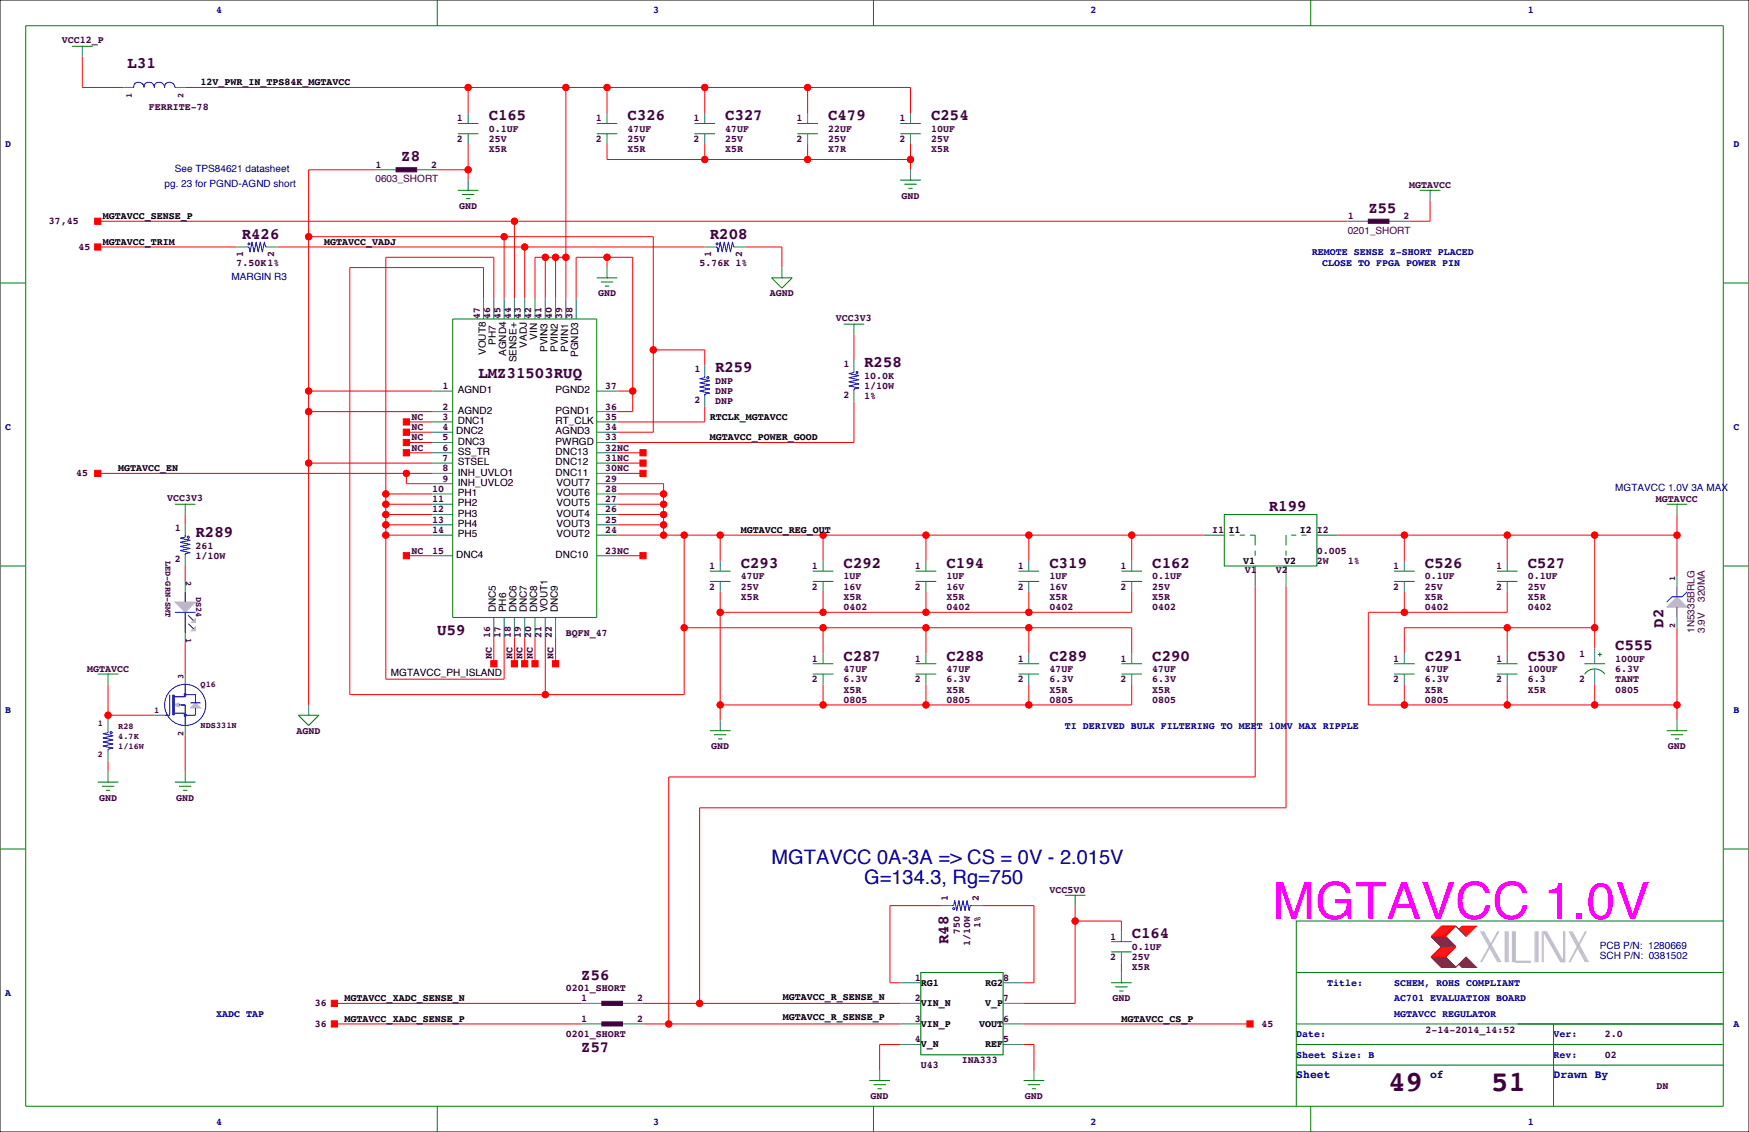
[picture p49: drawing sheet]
<svg xmlns="http://www.w3.org/2000/svg" width="432mm" height="279mm" viewBox="0 0 432 279" stroke-linecap="round" stroke-linejoin="round" font-family="sans-serif">
<defs><g id="words">
<text font-size="12.7" fill="#f0f" x="314.1" y="226.8">MGTAVCC 1.0V</text>
<g font-size="7.1" fill="#400040">
<text x="342.8" y="269.3">49</text>
<text x="368.2" y="269.3">51</text>
</g>
<g font-size="4.9" fill="#0000a0">
<text x="190.5" y="213.2">MGTAVCC 0A-3A =&gt; CS = 0V - 2.015V</text>
<text x="213.4" y="218.2">G=134.3, Rg=750</text>
</g>
<g font-size="3.9" fill="#400040">
<text x="31.5" y="16.7">L31</text>
<text x="120.6" y="29.7">C165</text>
<text x="154.9" y="29.7">C326</text>
<text x="179.1" y="29.7">C327</text>
<text x="204.5" y="29.7">C479</text>
<text x="229.9" y="29.7">C254</text>
<text x="99.1" y="39.8">Z8</text>
<text x="337.8" y="52.5">Z55</text>
<text x="59.7" y="58.9">R426</text>
<text x="175.3" y="58.9">R208</text>
<text x="118.1" y="93.2">LMZ31503RUQ</text>
<text x="176.5" y="91.9">R259</text>
<text x="213.4" y="90.6">R258</text>
<text x="313.3" y="126.2">R199</text>
<text x="48.3" y="132.6">R289</text>
<text x="182.9" y="140.2">C293</text>
<text x="208.3" y="140.2">C292</text>
<text x="233.7" y="140.2">C194</text>
<text x="259.1" y="140.2">C319</text>
<text x="284.5" y="140.2">C162</text>
<text x="351.8" y="140.2">C526</text>
<text x="377.2" y="140.2">C527</text>
<text x="410.7" y="154.9" transform="rotate(-90 410.7 154.9)">D2</text>
<text x="107.9" y="156.7">U59</text>
<text x="398.8" y="160.5">C555</text>
<text x="208.3" y="163">C287</text>
<text x="233.7" y="163">C288</text>
<text x="259.1" y="163">C289</text>
<text x="284.5" y="163">C290</text>
<text x="351.8" y="163">C291</text>
<text x="377.2" y="163">C530</text>
<text x="234.2" y="233" transform="rotate(-90 234.2 233)">R48</text>
<text x="279.4" y="231.6">C164</text>
<text x="143.5" y="241.8">Z56</text>
<text x="143.5" y="259.6">Z57</text>
</g>
<g font-size="2.8" fill="#0000a0">
<text x="320" y="266.1">Sheet</text>
<text x="353.1" y="266.1">of</text>
<text x="383.5" y="266.1">Drawn By</text>
</g>
<g font-size="2.5" fill="#0000a0">
<text x="53.3" y="3.3">4</text>
<text x="161.3" y="3.3">3</text>
<text x="269.2" y="3.3">2</text>
<text x="377.2" y="3.3">1</text>
<text x="1.3" y="36.3">D</text>
<text x="428" y="36.3">D</text>
<text x="40.6" y="46.3">pg. 23 for PGND-AGND short</text>
<text x="43.2" y="42.4">See TPS84621 datasheet</text>
<text x="323.9" y="63">REMOTE SENSE Z-SHORT PLACED</text>
<text x="326.4" y="65.5">CLOSE TO FPGA POWER PIN</text>
<text x="57.1" y="69.1">MARGIN R3</text>
<text x="1.3" y="106.2">C</text>
<text x="428" y="106.2">C</text>
<text x="398.8" y="121.2">MGTAVCC 1.0V 3A MAX</text>
<text x="1.3" y="176">B</text>
<text x="262.9" y="179.8">TI DERIVED BULK FILTERING TO MEET 10MV MAX RIPPLE</text>
<text x="428" y="176">B</text>
<text x="395" y="236.8">SCH P/N: 0381502</text>
<text x="395" y="234.2">PCB P/N: 1280669</text>
<text x="1.3" y="245.9">A</text>
<text x="327.7" y="243.3">Title:</text>
<text x="344.2" y="243.3">SCHEM, ROHS COMPLIANT</text>
<text x="53.3" y="251">XADC TAP</text>
<text x="344.2" y="247.1">AC701 EVALUATION BOARD</text>
<text x="344.2" y="251">MGTAVCC REGULATOR</text>
<text x="320" y="256">Date:</text>
<text x="383.5" y="256">Ver:</text>
<text x="428" y="253.5">A</text>
<text x="320" y="261.1">Sheet Size: B</text>
<text x="383.5" y="261.1">Rev:</text>
<text x="53.3" y="277.6">4</text>
<text x="161.3" y="277.6">3</text>
<text x="269.2" y="277.6">2</text>
<text x="377.2" y="277.6">1</text>
</g>
<g font-size="2.5" fill="#400040">
<text x="15.2" y="10.7">VCC12_P</text>
<text x="36.7" y="27.3">FERRITE-78</text>
<text x="112.8" y="30">1</text>
<text x="147.1" y="30">1</text>
<text x="171.2" y="30">1</text>
<text x="196.6" y="30">1</text>
<text x="222" y="30">1</text>
<text x="112.8" y="35.1">2</text>
<text x="120.6" y="32.5">0.1UF</text>
<text x="120.6" y="35.1">25V</text>
<text x="147.1" y="35.1">2</text>
<text x="154.9" y="32.5">47UF</text>
<text x="154.9" y="35.1">25V</text>
<text x="171.2" y="35.1">2</text>
<text x="179.1" y="32.5">47UF</text>
<text x="179.1" y="35.1">25V</text>
<text x="196.6" y="35.1">2</text>
<text x="204.5" y="32.5">22UF</text>
<text x="204.5" y="35.1">25V</text>
<text x="222" y="35.1">2</text>
<text x="229.9" y="32.5">10UF</text>
<text x="229.9" y="35.1">25V</text>
<text x="92.7" y="41.4">1</text>
<text x="106.5" y="41.4">2</text>
<text x="120.6" y="37.6">X5R</text>
<text x="154.9" y="37.6">X5R</text>
<text x="179.1" y="37.6">X5R</text>
<text x="204.5" y="37.6">X7R</text>
<text x="229.9" y="37.6">X5R</text>
<text x="92.7" y="45">0603_SHORT</text>
<text x="347.9" y="46.5">MGTAVCC</text>
<text x="113.3" y="51.6">GND</text>
<text x="222.6" y="49">GND</text>
<text x="12" y="55.4">37,45</text>
<text x="332.7" y="54.1">1</text>
<text x="332.7" y="57.7">0201_SHORT</text>
<text x="346.5" y="54.1">2</text>
<text x="19.3" y="61.7">45</text>
<text x="58.4" y="65.5">7.50K1%</text>
<text x="60" y="63.5" transform="rotate(-90 60 63.5)">1</text>
<text x="67.7" y="63.5" transform="rotate(-90 67.7 63.5)">2</text>
<text x="172.7" y="65.5">5.76K 1%</text>
<text x="175.6" y="63.5" transform="rotate(-90 175.6 63.5)">1</text>
<text x="183.2" y="63.5" transform="rotate(-90 183.2 63.5)">2</text>
<text x="147.6" y="73.2">GND</text>
<text x="190.1" y="73.2">AGND</text>
<text x="118.5" y="78.7" transform="rotate(-90 118.5 78.7)">47</text>
<text x="121" y="78.7" transform="rotate(-90 121 78.7)">46</text>
<text x="123.5" y="78.7" transform="rotate(-90 123.5 78.7)">45</text>
<text x="126.1" y="78.7" transform="rotate(-90 126.1 78.7)">44</text>
<text x="128.6" y="78.7" transform="rotate(-90 128.6 78.7)">43</text>
<text x="131.2" y="78.7" transform="rotate(-90 131.2 78.7)">42</text>
<text x="133.7" y="78.7" transform="rotate(-90 133.7 78.7)">41</text>
<text x="136.2" y="78.7" transform="rotate(-90 136.2 78.7)">40</text>
<text x="138.8" y="78.7" transform="rotate(-90 138.8 78.7)">39</text>
<text x="141.3" y="78.7" transform="rotate(-90 141.3 78.7)">38</text>
<text x="206.4" y="79.3">VCC3V3</text>
<text x="171.4" y="91.8">1</text>
<text x="176.5" y="94.7">DNP</text>
<text x="208.3" y="90.5">1</text>
<text x="213.4" y="93.5">10.0K</text>
<text x="109.2" y="96">1</text>
<text x="109.2" y="101.1">2</text>
<text x="149.4" y="101.1">36</text>
<text x="149.4" y="96">37</text>
<text x="171.4" y="99.4">2</text>
<text x="176.5" y="97.3">DNP</text>
<text x="176.5" y="99.8">DNP</text>
<text x="208.3" y="98.1">2</text>
<text x="213.4" y="96">1/10W</text>
<text x="213.4" y="98.6">1%</text>
<text x="101.6" y="103.6">NC</text>
<text x="101.6" y="106.2">NC</text>
<text x="109.2" y="103.6">3</text>
<text x="109.2" y="106.2">4</text>
<text x="149.4" y="106.2">34</text>
<text x="149.4" y="103.6">35</text>
<text x="101.6" y="108.7">NC</text>
<text x="101.6" y="111.3">NC</text>
<text x="109.2" y="108.7">5</text>
<text x="109.2" y="111.3">6</text>
<text x="109.2" y="113.8">7</text>
<text x="149.4" y="113.8">31NC</text>
<text x="149.4" y="111.3">32NC</text>
<text x="149.4" y="108.7">33</text>
<text x="18.8" y="117.6">45</text>
<text x="109.2" y="116.3">8</text>
<text x="109.2" y="118.9">9</text>
<text x="149.4" y="116.3">30NC</text>
<text x="149.4" y="118.9">29</text>
<text x="41.3" y="123.7">VCC3V3</text>
<text x="106.7" y="121.4">10</text>
<text x="106.7" y="124">11</text>
<text x="149.4" y="121.4">28</text>
<text x="149.4" y="124">27</text>
<text x="408.8" y="124">MGTAVCC</text>
<text x="43.2" y="131.2">1</text>
<text x="106.7" y="126.5">12</text>
<text x="106.7" y="129">13</text>
<text x="106.7" y="131.6">14</text>
<text x="149.4" y="131.6">24</text>
<text x="149.4" y="129">25</text>
<text x="149.4" y="126.5">26</text>
<text x="299.3" y="131.6">I1</text>
<text x="325.1" y="131.6">I2</text>
<text x="48.3" y="135.4">261</text>
<text x="48.3" y="137.9">1/10W</text>
<text x="101.6" y="136.7">NC</text>
<text x="106.7" y="136.7">15</text>
<text x="149.4" y="136.7">23NC</text>
<text x="325.1" y="136.7">0.005</text>
<text x="43.2" y="138.8">2</text>
<text x="175" y="140.5">1</text>
<text x="182.9" y="143">47UF</text>
<text x="200.4" y="140.5">1</text>
<text x="208.3" y="143">1UF</text>
<text x="225.8" y="140.5">1</text>
<text x="233.7" y="143">1UF</text>
<text x="251.2" y="140.5">1</text>
<text x="259.1" y="143">1UF</text>
<text x="276.6" y="140.5">1</text>
<text x="284.5" y="143">0.1UF</text>
<text x="307.3" y="141.3">V1</text>
<text x="315" y="141.3">V2</text>
<text x="325.1" y="139.2">2W</text>
<text x="332.7" y="139.2">1%</text>
<text x="344" y="140.5">1</text>
<text x="351.8" y="143">0.1UF</text>
<text x="369.4" y="140.5">1</text>
<text x="377.2" y="143">0.1UF</text>
<text x="175" y="145.5">2</text>
<text x="182.9" y="145.5">25V</text>
<text x="182.9" y="148.1">X5R</text>
<text x="200.4" y="145.5">2</text>
<text x="208.3" y="145.5">16V</text>
<text x="208.3" y="148.1">X5R</text>
<text x="225.8" y="145.5">2</text>
<text x="233.7" y="145.5">16V</text>
<text x="233.7" y="148.1">X5R</text>
<text x="251.2" y="145.5">2</text>
<text x="259.1" y="145.5">16V</text>
<text x="259.1" y="148.1">X5R</text>
<text x="276.6" y="145.5">2</text>
<text x="284.5" y="145.5">25V</text>
<text x="284.5" y="148.1">X5R</text>
<text x="344" y="145.5">2</text>
<text x="351.8" y="145.5">25V</text>
<text x="351.8" y="148.1">X5R</text>
<text x="369.4" y="145.5">2</text>
<text x="377.2" y="145.5">25V</text>
<text x="377.2" y="148.1">X5R</text>
<text x="420.9" y="148.6" transform="rotate(-90 420.9 148.6)">320MA</text>
<text x="208.3" y="150.6">0402</text>
<text x="233.7" y="150.6">0402</text>
<text x="259.1" y="150.6">0402</text>
<text x="284.5" y="150.6">0402</text>
<text x="351.8" y="150.6">0402</text>
<text x="377.2" y="150.6">0402</text>
<text x="121" y="157.5" transform="rotate(-90 121 157.5)">16</text>
<text x="123.5" y="157.5" transform="rotate(-90 123.5 157.5)">17</text>
<text x="126.1" y="157.5" transform="rotate(-90 126.1 157.5)">18</text>
<text x="128.6" y="157.5" transform="rotate(-90 128.6 157.5)">19</text>
<text x="131.2" y="157.5" transform="rotate(-90 131.2 157.5)">20</text>
<text x="133.7" y="157.5" transform="rotate(-90 133.7 157.5)">21</text>
<text x="136.2" y="157.5" transform="rotate(-90 136.2 157.5)">22</text>
<text x="139.7" y="157">BQFN_47</text>
<text x="418.4" y="156.2" transform="rotate(-90 418.4 156.2)">1N5335BRLG</text>
<text x="420.9" y="156.2" transform="rotate(-90 420.9 156.2)">3.9V</text>
<text x="21.5" y="165.9">MGTAVCC</text>
<text x="121.4" y="162.6" transform="rotate(-90 121.4 162.6)">NC</text>
<text x="126.5" y="162.6" transform="rotate(-90 126.5 162.6)">NC</text>
<text x="129" y="162.6" transform="rotate(-90 129 162.6)">NC</text>
<text x="131.6" y="162.6" transform="rotate(-90 131.6 162.6)">NC</text>
<text x="136.7" y="162.6" transform="rotate(-90 136.7 162.6)">NC</text>
<text x="200.4" y="163.3">1</text>
<text x="208.3" y="165.9">47UF</text>
<text x="225.8" y="163.3">1</text>
<text x="233.7" y="165.9">47UF</text>
<text x="251.2" y="163.3">1</text>
<text x="259.1" y="165.9">47UF</text>
<text x="276.6" y="163.3">1</text>
<text x="284.5" y="165.9">47UF</text>
<text x="344" y="163.3">1</text>
<text x="351.8" y="165.9">47UF</text>
<text x="369.4" y="163.3">1</text>
<text x="377.2" y="165.9">100UF</text>
<text x="389.9" y="162.1">1</text>
<text x="398.8" y="163.3">100UF</text>
<text x="398.8" y="165.9">6.3V</text>
<text x="200.4" y="168.4">2</text>
<text x="208.3" y="168.4">6.3V</text>
<text x="208.3" y="170.9">X5R</text>
<text x="208.3" y="173.5">0805</text>
<text x="225.8" y="168.4">2</text>
<text x="233.7" y="168.4">6.3V</text>
<text x="233.7" y="170.9">X5R</text>
<text x="233.7" y="173.5">0805</text>
<text x="251.2" y="168.4">2</text>
<text x="259.1" y="168.4">6.3V</text>
<text x="259.1" y="170.9">X5R</text>
<text x="259.1" y="173.5">0805</text>
<text x="276.6" y="168.4">2</text>
<text x="284.5" y="168.4">6.3V</text>
<text x="284.5" y="170.9">X5R</text>
<text x="284.5" y="173.5">0805</text>
<text x="344" y="168.4">2</text>
<text x="351.8" y="168.4">6.3V</text>
<text x="351.8" y="170.9">X5R</text>
<text x="351.8" y="173.5">0805</text>
<text x="369.4" y="168.4">2</text>
<text x="377.2" y="168.4">6.3</text>
<text x="377.2" y="170.9">X5R</text>
<text x="389.9" y="168.4">2</text>
<text x="398.8" y="168.4">TANT</text>
<text x="398.8" y="170.9">0805</text>
<text x="73.2" y="181.1">AGND</text>
<text x="175.6" y="184.9">GND</text>
<text x="411.8" y="184.9">GND</text>
<text x="24.4" y="197.6">GND</text>
<text x="43.5" y="197.6">GND</text>
<text x="259.1" y="220.5">VCC5V0</text>
<text x="234" y="222.5" transform="rotate(-90 234 222.5)">1</text>
<text x="241.6" y="222.5" transform="rotate(-90 241.6 222.5)">2</text>
<text x="237" y="230.5" transform="rotate(-90 237 230.5)">750</text>
<text x="239.5" y="233.5" transform="rotate(-90 239.5 233.5)">1/10W</text>
<text x="242.1" y="229" transform="rotate(-90 242.1 229)">1%</text>
<text x="274.1" y="231.9">1</text>
<text x="274.1" y="237">2</text>
<text x="279.4" y="234.4">0.1UF</text>
<text x="279.4" y="237">25V</text>
<text x="279.4" y="239.5">X5R</text>
<text x="139.7" y="244.6">0201_SHORT</text>
<text x="225.8" y="242.1">1</text>
<text x="247.6" y="242.1">8</text>
<text x="77.8" y="248.4">36</text>
<text x="143.5" y="247.1">1</text>
<text x="157.3" y="247.1">2</text>
<text x="225.8" y="247.1">2</text>
<text x="247.6" y="247.1">7</text>
<text x="274.6" y="247.1">GND</text>
<text x="77.8" y="253.5">36</text>
<text x="139.7" y="256">0201_SHORT</text>
<text x="143.5" y="252.2">1</text>
<text x="157.3" y="252.2">2</text>
<text x="225.8" y="257.3">4</text>
<text x="225.8" y="252.2">3</text>
<text x="247.6" y="257.3">5</text>
<text x="247.6" y="252.2">6</text>
<text x="311.4" y="253.5">45</text>
<text x="351.9" y="255">2-14-2014_14:52</text>
<text x="396.2" y="256">2.0</text>
<text x="227.3" y="263.7">U43</text>
<text x="237.5" y="262.4">INA333</text>
<text x="396.2" y="261.1">02</text>
<text x="408.9" y="268.7">DN</text>
<text x="214.9" y="271.3">GND</text>
<text x="253" y="271.3">GND</text>
</g>
<g font-size="2.5">
<text x="49.5" y="21.1">12V_PWR_IN_TPS84K_MGTAVCC</text>
<text x="25.4" y="54.1">MGTAVCC_SENSE_P</text>
<text x="25.4" y="60.5">MGTAVCC_TRIM</text>
<text x="80" y="60.5">MGTAVCC_VADJ</text>
<text x="132.6" y="83.8" transform="rotate(-90 132.6 83.8)">VIN</text>
<text x="119.9" y="87.6" transform="rotate(-90 119.9 87.6)">VOUT8</text>
<text x="122.5" y="85.1" transform="rotate(-90 122.5 85.1)">PH7</text>
<text x="125" y="87.9" transform="rotate(-90 125 87.9)">AGND4</text>
<text x="127.5" y="89.4" transform="rotate(-90 127.5 89.4)">SENSE+</text>
<text x="130.1" y="85.9" transform="rotate(-90 130.1 85.9)">VADJ</text>
<text x="135.2" y="86.9" transform="rotate(-90 135.2 86.9)">PVIN3</text>
<text x="137.7" y="86.9" transform="rotate(-90 137.7 86.9)">PVIN2</text>
<text x="140.2" y="86.9" transform="rotate(-90 140.2 86.9)">PVIN1</text>
<text x="142.8" y="88.1" transform="rotate(-90 142.8 88.1)">PGND3</text>
<text x="113" y="97.1">AGND1</text>
<text x="137.2" y="97.1">PGND2</text>
<text x="112.7" y="107.2">DNC2</text>
<text x="113" y="102.1">AGND2</text>
<text x="113" y="104.7">DNC1</text>
<text x="137.2" y="107.2">AGND3</text>
<text x="137.2" y="102.1">PGND1</text>
<text x="137.2" y="104.7">RT_CLK</text>
<text x="175.3" y="103.6">RTCLK_MGTAVCC</text>
<text x="113" y="109.8">DNC3</text>
<text x="113" y="112.3">SS_TR</text>
<text x="137.2" y="112.3">DNC13</text>
<text x="137.2" y="109.8">PWRGD</text>
<text x="175.3" y="108.7">MGTAVCC_POWER_GOOD</text>
<text x="29.2" y="116.3">MGTAVCC_EN</text>
<text x="113" y="117.4">INH_UVLO1</text>
<text x="113" y="119.9">INH_UVLO2</text>
<text x="113" y="114.8">STSEL</text>
<text x="137.2" y="117.4">DNC11</text>
<text x="137.2" y="114.8">DNC12</text>
<text x="137.4" y="119.9">VOUT7</text>
<text x="113" y="122.5">PH1</text>
<text x="113" y="125">PH2</text>
<text x="137.4" y="122.5">VOUT6</text>
<text x="137.4" y="125">VOUT5</text>
<text x="113" y="127.5">PH3</text>
<text x="113" y="130.1">PH4</text>
<text x="137.4" y="130.1">VOUT3</text>
<text x="137.4" y="127.5">VOUT4</text>
<text x="182.9" y="131.6">MGTAVCC_REG_OUT</text>
<text x="303.3" y="131.5">I1</text>
<text x="320.9" y="131.5">I2</text>
<text x="112.7" y="137.7">DNC4</text>
<text x="113" y="132.6">PH5</text>
<text x="137.2" y="137.7">DNC10</text>
<text x="137.4" y="132.6">VOUT2</text>
<text x="306.9" y="139.1">V1</text>
<text x="317.1" y="139.1">V2</text>
<text x="122.5" y="151.1" transform="rotate(-90 122.5 151.1)">DNC5</text>
<text x="125" y="151.1" transform="rotate(-90 125 151.1)">PH6</text>
<text x="127.5" y="151.1" transform="rotate(-90 127.5 151.1)">DNC6</text>
<text x="130.1" y="151.1" transform="rotate(-90 130.1 151.1)">DNC7</text>
<text x="132.6" y="151.1" transform="rotate(-90 132.6 151.1)">DNC8</text>
<text x="135.2" y="151.1" transform="rotate(-90 135.2 151.1)">VOUT1</text>
<text x="137.7" y="151.1" transform="rotate(-90 137.7 151.1)">DNC9</text>
<text x="96.5" y="166.9">MGTAVCC_PH_ISLAND</text>
<text x="227.3" y="243.3">RG1</text>
<text x="243.2" y="243.3">RG2</text>
<text x="85.1" y="247.1">MGTAVCC_XADC_SENSE_N</text>
<text x="193.3" y="246.7">MGTAVCC_R_SENSE_N</text>
<text x="193.3" y="251.8">MGTAVCC_R_SENSE_P</text>
<text x="227.3" y="248.3">VIN_N</text>
<text x="243.2" y="248.3">V_P</text>
<text x="85.1" y="252.2">MGTAVCC_XADC_SENSE_P</text>
<text x="227.3" y="253.4">VIN_P</text>
<text x="241.7" y="253.4">VOUT</text>
<text x="276.9" y="252.2">MGTAVCC_CS_P</text>
<text x="227.3" y="258.5">V_N</text>
<text x="243.2" y="258.5">REF</text>
</g>
<g font-size="2.1" fill="#400040">
<text x="32.6" y="24.1" transform="rotate(-90 32.6 24.1)">1</text>
<text x="45.3" y="24.1" transform="rotate(-90 45.3 24.1)">2</text>
<text x="40.8" y="138.4" transform="rotate(90 40.8 138.4)">LED-GRN-SMT</text>
<text x="45.9" y="143.5" transform="rotate(90 45.9 143.5)">2</text>
<text x="413.6" y="143.5" transform="rotate(-90 413.6 143.5)">1</text>
<text x="48.5" y="147.3" transform="rotate(90 48.5 147.3)">DS24</text>
<text x="413.6" y="154.9" transform="rotate(-90 413.6 154.9)">2</text>
<text x="45.9" y="157.5" transform="rotate(90 45.9 157.5)">1</text>
<text x="45.3" y="167.6" transform="rotate(-90 45.3 167.6)">3</text>
<text x="49.5" y="169.5">Q16</text>
<text x="24.1" y="179.2">1</text>
<text x="29.2" y="179.9">R28</text>
<text x="38.1" y="176.1">1</text>
<text x="49.5" y="179.7">NDS331N</text>
<text x="29.2" y="182.4">4.7K</text>
<text x="29.2" y="185">1/16W</text>
<text x="45.3" y="181.6" transform="rotate(-90 45.3 181.6)">2</text>
<text x="24.1" y="186.8">2</text>
</g>
</g></defs>
<path d="M0 0h431.8v279.4h-431.8z" fill="none" stroke="#000" stroke-width=".25"/>
<g fill="none" stroke="#008080" stroke-width=".25">
<path d="M20.3 11.4v2.6M30.5 21.6h2.5M43.2 21.6h2.5M115.6 27.9v2.6M115.6 33v2.6M149.9 27.9v2.6M149.9 33v2.6M174 27.9v2.6M174 33v2.6M199.4 27.9v2.6M199.4 33v2.6M224.8 27.9v2.6"/>
<path d="M224.8 33v2.6M92.7 41.9h5.1M102.9 41.9h5M115.6 44.4v2.6M224.8 41.9v2.5M332.7 54.6h5.1M342.9 54.6h5.1M353.1 47v2.5M58.4 61h2.6M66 61h2.6M119.4 73.7v5M121.9 73.7v5"/>
<path d="M124.5 73.7v5M127 73.7v5M129.5 73.7v5M132.1 73.7v5M134.6 73.7v5M137.2 73.7v5M139.7 73.7v5M142.2 73.7v5M149.9 66v2.6M174 61h2.5M181.6 61h2.5M193 66v2.6"/>
<path d="M106.7 96.5h5.1M147.3 96.5h5.1M174 90.2v2.5M174 97.8v2.5M210.8 80v2.5M210.8 88.9v2.5M210.8 96.5v2.6M106.7 101.6h5.1M106.7 106.7h5.1M106.7 104.1h5.1M106.7 116.8h5.1M106.7 114.3h5.1"/>
<path d="M106.7 111.8h5.1M106.7 109.2h5.1M106.7 119.4h5.1M147.3 101.6h5.1M147.3 106.7h5.1M147.3 104.1h5.1M147.3 116.8h5.1M147.3 114.3h5.1M147.3 111.8h5.1M147.3 109.2h5.1M147.3 119.4h5.1M45.7 124.5v2.5"/>
<path d="M45.7 129.5v2.6M45.7 137.2v2.5M106.7 132.1h5.1M106.7 137.2h5.1M106.7 121.9h5.1M106.7 124.5h5.1M106.7 127h5.1M106.7 129.5h5.1M147.3 132.1h5.1M147.3 137.2h5.1M147.3 121.9h5.1M147.3 124.5h5.1"/>
<path d="M147.3 127h5.1M147.3 129.5h5.1M177.8 138.4v2.6M203.2 138.4v2.6M228.6 138.4v2.6M254 138.4v2.6M279.4 138.4v2.6M297.2 132.1h5.1M309.9 139.7v5.1M317.5 139.7v5.1M325.1 132.1h5.1M346.7 138.4v2.6"/>
<path d="M372.1 138.4v2.6M414 124.5v2.5M45.7 143.5v2.5M45.7 156.2v2.6M121.9 152.4v5.1M124.5 152.4v5.1M127 152.4v5.1M129.5 152.4v5.1M132.1 152.4v5.1M134.6 152.4v5.1M137.2 152.4v5.1M177.8 143.5v2.5"/>
<path d="M203.2 143.5v2.5M228.6 143.5v2.5M254 143.5v2.5M279.4 143.5v2.5M346.7 143.5v2.5M372.1 143.5v2.5M414 142.2v2.6M414 152.4v2.5M26.7 166.4v2.5M26.7 177.8v2.5M38.1 176.5h2.5M45.7 166.4v2.5"/>
<path d="M45.7 179.1v2.5M76.2 174v2.5M177.8 177.8v2.5M203.2 161.3v2.5M203.2 166.4v2.5M228.6 161.3v2.5M228.6 166.4v2.5M254 161.3v2.5M254 166.4v2.5M279.4 161.3v2.5M279.4 166.4v2.5M346.7 161.3v2.5"/>
<path d="M346.7 166.4v2.5M372.1 161.3v2.5M372.1 166.4v2.5M393.7 160v3.8M393.7 165.1v3.8M414 177.8v2.5M26.7 185.4v2.6M26.7 190.5v2.5M45.7 190.5v2.5M232.4 223.5h2.5M240 223.5h2.6M265.4 221v2.5"/>
<path d="M276.9 229.9v2.5M276.9 234.9v2.6M143.5 247.6h5.1M143.5 252.7h5.1M153.7 247.6h5M153.7 252.7h5M222.2 247.6h5.1M222.2 252.7h5.1M222.2 242.6h5.1M222.2 257.8h5.1M247.6 247.6h5.1M247.6 252.7h5.1"/>
<path d="M247.6 242.6h5.1M247.6 257.8h5.1M276.9 240v2.6M217.2 264.2v2.5M255.3 264.2v2.5"/>
</g>
<g fill="none" stroke="#008000" stroke-width=".25">
<path d="M6.3 6.4h419.1v266.6h-419.1zM17.8 11.4h5.1M20.3 11.4h.1M107.9 0v6.4M215.6 0v6.4M323.6 0v6.4M113 33h5.1M113 30.5h5.1M147.3 33h5.1M147.3 30.5h5.1M171.4 33h5.1M171.4 30.5h5.1"/>
<path d="M196.8 33h5.1M196.8 30.5h5.1M222.2 33h5.1M222.2 30.5h5.1M113 47h5.1M114 48h3.1M115.1 49h1M115.6 47h.1M222.2 44.4h5.1M223.3 45.5h3M224.3 46.5h1M224.8 44.4h.1"/>
<path d="M350.5 47h5.1M353.1 47h.1M0 69.8h6.3M111.8 78.7h35.5v73.7h-35.5zM147.3 68.6h5.1M148.3 69.6h3.1M149.4 70.6h1M149.9 68.6h.1M190.5 68.6h5.1l-2.6 2.5zM193 68.6h.1M425.4 69.8h6.4M208.3 80h5.1"/>
<path d="M210.8 80h.1M0 139.7h6.3M43.2 124.5h5.1M45.7 124.5h.1M302.3 127h22.8v12.7h-22.8zM303.5 132.1h1.3M306.1 132.1h1.2M308.6 132.1h1.3v2.5M309.9 135.9v1.3M317.5 132.1v2.5M317.5 135.9v1.3M318.8 132.1h1.2"/>
<path d="M321.3 132.1h1.3M411.5 124.5h5.1M414 124.5h.1M425.4 139.7h6.4M175.3 143.5h5M175.3 141h5M200.7 143.5h5M200.7 141h5M226.1 143.5h5M226.1 141h5M251.5 143.5h5M251.5 141h5"/>
<path d="M276.9 143.5h5M276.9 141h5M344.2 143.5h5M344.2 141h5M369.6 143.5h5M369.6 141h5M24.1 166.4h5.1M26.7 166.4h.1M73.7 176.5h5l-2.5 2.6zM76.2 176.5h.1M200.7 163.8h5M200.7 166.4h5"/>
<path d="M226.1 163.8h5M226.1 166.4h5M251.5 163.8h5M251.5 166.4h5M276.9 163.8h5M276.9 166.4h5M344.2 163.8h5M344.2 166.4h5M369.6 163.8h5M369.6 166.4h5M391.2 163.8h5M391.2 166.4a3 3 0 0 1 5 0"/>
<path d="M394.5 161.5h1M395 161v1.1M24.1 193h5.1M25.1 194.1h3.1M26.2 195.1h1M26.7 193h.1M43.2 193h5.1M44.2 194.1h3M45.2 195.1h1M45.7 193h.1M175.3 180.3h5M176.3 181.4h3"/>
<path d="M177.3 182.4h1M177.8 180.3h.1M411.5 180.3h5.1M412.5 181.4h3M413.5 182.4h1M414 180.3h.1M0 209.5h6.3M425.4 209.5h6.4M262.9 221h5.1M265.4 221h.1M274.3 234.9h5.1M274.3 232.4h5.1"/>
<path d="M425.4 227.3h-105.4v35.6M227.3 240h20.3v20.3h-20.3zM274.3 242.6h5.1M275.3 243.6h3.1M276.4 244.6h1M276.9 242.6h.1M320 257.8h105.4M320 252.7h105.4M320 240h105.4M383.5 252.7v20.3M107.9 273v6.4M214.6 266.7h5.1"/>
<path d="M215.6 267.7h3.1M215.6 273v6.4M216.7 268.7h1M217.2 266.7h.1M252.7 266.7h5.1M253.7 267.7h3.1M254.8 268.7h1M255.3 266.7h.1M320 262.9v10.1M320 262.9h105.4M323.6 273v6.4M383.5 264.2h.1"/>
</g>
<g fill="none" stroke="#f00" stroke-width=".25">
<path d="M20.3 14v7.6h10.2M45.7 21.6h179.1v6.3M115.6 21.6v6.3M115.6 35.6v8.8M139.7 21.6v52.1M149.9 21.6v6.3M149.9 35.6v3.8h74.9M174 21.6v6.3M174 35.6v3.8M199.4 21.6v6.3M199.4 35.6v3.8M224.8 35.6v6.3"/>
<path d="M24.1 54.6h308.6M76.2 58.4h85.1v48.3h-8.9M92.7 41.9h-16.5v132.1M107.9 41.9h7.7M124.5 58.4v15.3M127 54.6v19.1M353.1 49.5v5.1h-5.1M24.1 61h34.3M68.6 61h105.4M119.4 73.7v-7.7h-33v105.4h82.5v-39.3M121.9 73.7v-10.2h-26.7v104.1h29.3v-10.1M129.5 61v12.7"/>
<path d="M134.6 63.5v10.2M137.2 63.5v10.2M139.7 63.5h-7.6v10.2M142.2 73.7v-10.2h14v38.1h-3.8M149.9 63.5v2.5M184.1 61h8.9v5M76.2 96.5h30.5M152.4 96.5h3.8M161.3 86.4h12.7v3.8M210.8 99.1v10.1h-58.4M210.8 82.5v6.4M24.1 116.8h82.6"/>
<path d="M76.2 114.3h30.5M76.2 101.6h30.5M100.3 111.8h6.4M100.3 109.2h6.4M100.3 106.7h6.4M100.3 104.1h6.4M100.3 116.8v2.6h6.4M152.4 111.8h6.3M152.4 116.8h6.3M152.4 114.3h6.3M152.4 119.4h11.4v12.7M174 100.3v3.8h-21.6"/>
<path d="M45.7 127v2.5M45.7 139.7v3.8M95.2 132.1h11.5M95.2 129.5h11.5M95.2 127h11.5M95.2 124.5h11.5M95.2 121.9h11.5M100.3 137.2h6.4M152.4 132.1h144.8M152.4 137.2h6.3M152.4 129.5h11.4M152.4 127h11.4"/>
<path d="M152.4 124.5h11.4M152.4 121.9h11.4M177.8 132.1v6.3M203.2 132.1v6.3M228.6 132.1v6.3M254 132.1v6.3M279.4 132.1v6.3M330.2 132.1h83.8M346.7 132.1v6.3M372.1 132.1v6.3M393.7 132.1v27.9M414 127v15.2"/>
<path d="M45.7 158.8v7.6M121.9 157.5v6.3M127 157.5v6.3M129.5 157.5v6.3M132.1 157.5v6.3M134.6 157.5v13.9M137.2 157.5v6.3M168.9 154.9h110.5v6.4M177.8 146v31.8M203.2 146v5.1M203.2 154.9v6.4M228.6 146v5.1"/>
<path d="M228.6 154.9v6.4M254 146v5.1M254 154.9v6.4M279.4 146v5.1h-101.6M309.9 144.8v47h-144.8v60.9M317.5 144.8v54.6h-144.8v48.2M346.7 146v5.1M372.1 146v5.1h-34.3v22.9h76.2M372.1 154.9v6.4M393.7 154.9h-47v6.4M414 154.9v22.9M26.7 168.9v8.9"/>
<path d="M26.7 176.5h11.4M203.2 168.9v5.1M228.6 168.9v5.1M254 168.9v5.1M279.4 168.9v5.1h-101.6M346.7 168.9v5.1M372.1 168.9v5.1M393.7 168.9v5.1M26.7 188v2.5M45.7 181.6v8.9M232.4 223.5h-12.7v19.1h2.5M242.6 223.5h12.7v19.1h-2.6"/>
<path d="M265.4 223.5v24.1h-12.7M265.4 227.3h11.5v2.6M276.9 237.5v2.5M355.9 233.7l-2.6 2.5h3.6l2.5-2.5M355.9 228.6h3.5l-2.5 2.5h-3.6zM356.1 233.7l-2.5 2.5M356.1 228.6l-2.5 2.5M356.4 233.7l-2.6 2.5M356.4 228.6l-2.6 2.5M356.6 233.7l-2.5 2.5M356.6 228.6l-2.5 2.5M356.9 233.7l-2.6 2.5"/>
<path d="M356.9 228.6l-2.6 2.5M357.1 233.7l-2.5 2.5M357.1 228.6l-2.5 2.5M357.4 233.7l-2.6 2.5M357.4 228.6l-2.6 2.5M357.6 233.7l-2.5 2.5M357.6 228.6l-2.5 2.5M357.9 233.7l-2.6 2.5M357.9 228.6l-2.6 2.5M358.1 233.7l-2.5 2.5M358.1 228.6l-2.5 2.5M358.4 233.7l-2.5 2.5"/>
<path d="M358.4 228.6l-2.5 2.5M358.6 233.7l-2.5 2.5M358.6 228.6l-2.5 2.5M358.9 233.7l-2.5 2.5M358.9 228.6l-2.5 2.5M359.2 233.7l-2.6 2.5M359.2 228.6l-2.6 2.5M360.2 229.4l.7-.8h3.6l-2.6 2.5M361.2 228.6l-.8 .8M361.4 228.6l-1 1M361.7 228.6l-1 1M361.9 228.6l-1.2 1.3"/>
<path d="M362.2 228.6l-1.3 1.3M362.5 228.6l-1.6 1.5M362.7 228.6l-1.5 1.5M363 228.6l-1.8 1.8M363.2 228.6l-1.8 1.8M363.5 228.6l-2.1 2M363.7 228.6l-2 2M364 228.6l-2.3 2.3M364.2 228.6l-2.3 2.3M82.5 252.7h61M82.5 247.6h61M158.7 252.7h63.5"/>
<path d="M158.7 247.6h63.5M222.2 257.8h-5v6.4M252.7 252.7h55.9M252.7 257.8h2.6v6.4"/>
<circle cx="115.6" cy="21.6" r=".76"/>
<circle cx="139.7" cy="21.6" r=".76"/>
<circle cx="149.9" cy="21.6" r=".76"/>
<circle cx="174" cy="21.6" r=".76"/>
<circle cx="174" cy="39.4" r=".76"/>
<circle cx="199.4" cy="21.6" r=".76"/>
<circle cx="199.4" cy="39.4" r=".76"/>
<circle cx="224.8" cy="39.4" r=".76"/>
<circle cx="76.2" cy="58.4" r=".76"/>
<circle cx="115.6" cy="41.9" r=".76"/>
<circle cx="124.5" cy="58.4" r=".76"/>
<circle cx="127" cy="54.6" r=".76"/>
<circle cx="129.5" cy="61" r=".76"/>
<circle cx="134.6" cy="63.5" r=".76"/>
<circle cx="137.2" cy="63.5" r=".76"/>
<circle cx="139.7" cy="63.5" r=".76"/>
<circle cx="149.9" cy="63.5" r=".76"/>
<circle cx="76.2" cy="96.5" r=".76"/>
<circle cx="156.2" cy="96.5" r=".76"/>
<circle cx="161.3" cy="86.4" r=".76"/>
<circle cx="76.2" cy="101.6" r=".76"/>
<circle cx="76.2" cy="114.3" r=".76"/>
<circle cx="100.3" cy="116.8" r=".76"/>
<circle cx="95.3" cy="132.1" r=".76"/>
<circle cx="95.3" cy="121.9" r=".76"/>
<circle cx="95.3" cy="127" r=".76"/>
<circle cx="95.3" cy="129.5" r=".76"/>
<circle cx="95.3" cy="124.5" r=".76"/>
<circle cx="163.8" cy="132.1" r=".76"/>
<circle cx="163.8" cy="121.9" r=".76"/>
<circle cx="163.8" cy="127" r=".76"/>
<circle cx="163.8" cy="129.5" r=".76"/>
<circle cx="163.8" cy="124.5" r=".76"/>
<circle cx="168.9" cy="132.1" r=".76"/>
<circle cx="177.8" cy="132.1" r=".76"/>
<circle cx="203.2" cy="132.1" r=".76"/>
<circle cx="228.6" cy="132.1" r=".76"/>
<circle cx="254" cy="132.1" r=".76"/>
<circle cx="279.4" cy="132.1" r=".76"/>
<circle cx="346.7" cy="132.1" r=".76"/>
<circle cx="372.1" cy="132.1" r=".76"/>
<circle cx="393.7" cy="132.1" r=".76"/>
<circle cx="414" cy="132.1" r=".76"/>
<circle cx="168.9" cy="154.9" r=".76"/>
<circle cx="177.8" cy="151.1" r=".76"/>
<circle cx="203.2" cy="151.1" r=".76"/>
<circle cx="203.2" cy="154.9" r=".76"/>
<circle cx="228.6" cy="151.1" r=".76"/>
<circle cx="228.6" cy="154.9" r=".76"/>
<circle cx="254" cy="151.1" r=".76"/>
<circle cx="254" cy="154.9" r=".76"/>
<circle cx="346.7" cy="151.1" r=".76"/>
<circle cx="372.1" cy="154.9" r=".76"/>
<circle cx="393.7" cy="154.9" r=".76"/>
<circle cx="26.7" cy="176.5" r=".76"/>
<circle cx="134.6" cy="171.4" r=".76"/>
<circle cx="177.8" cy="174" r=".76"/>
<circle cx="203.2" cy="174" r=".76"/>
<circle cx="228.6" cy="174" r=".76"/>
<circle cx="254" cy="174" r=".76"/>
<circle cx="346.7" cy="174" r=".76"/>
<circle cx="372.1" cy="174" r=".76"/>
<circle cx="393.7" cy="174" r=".76"/>
<circle cx="414" cy="174" r=".76"/>
<circle cx="265.4" cy="227.3" r=".76"/>
<circle cx="165.1" cy="252.7" r=".76"/>
<circle cx="172.7" cy="247.6" r=".76"/>
</g>
<g fill="#f00" stroke="#f00" stroke-width=".25">
<path d="M81.8 246.9h1.5v1.5h-1.5z" fill-rule="evenodd"/>
<path d="M81.8 252h1.5v1.5h-1.5z" fill-rule="evenodd"/>
<path d="M121.2 163.1h1.5v1.5h-1.5z" fill-rule="evenodd"/>
<path d="M136.4 163.1h1.5v1.5h-1.5z" fill-rule="evenodd"/>
<path d="M131.3 163.1h1.5v1.5h-1.5z" fill-rule="evenodd"/>
<path d="M128.8 163.1h1.5v1.5h-1.5z" fill-rule="evenodd"/>
<path d="M126.2 163.1h1.6v1.5h-1.6z" fill-rule="evenodd"/>
<path d="M99.6 111h1.5v1.5h-1.5z" fill-rule="evenodd"/>
<path d="M99.6 108.5h1.5v1.5h-1.5z" fill-rule="evenodd"/>
<path d="M99.6 105.9h1.5v1.5h-1.5z" fill-rule="evenodd"/>
<path d="M99.6 103.4h1.5v1.5h-1.5z" fill-rule="evenodd"/>
<path d="M99.6 136.4h1.5v1.5h-1.5z" fill-rule="evenodd"/>
<path d="M158 116.1h1.5v1.5h-1.5z" fill-rule="evenodd"/>
<path d="M158 113.5h1.5v1.6h-1.5z" fill-rule="evenodd"/>
<path d="M158 111h1.5v1.5h-1.5z" fill-rule="evenodd"/>
<path d="M158 136.4h1.5v1.5h-1.5z" fill-rule="evenodd"/>
<path d="M307.8 252h1.6v1.5h-1.6z" fill-rule="evenodd"/>
<path d="M23.4 60.2h1.5v1.5h-1.5z" fill-rule="evenodd"/>
<path d="M23.4 53.8h1.5v1.6h-1.5z" fill-rule="evenodd"/>
<path d="M23.4 116.1h1.5v1.5h-1.5z" fill-rule="evenodd"/>
<circle cx="254" cy="151.1" r=".76"/>
<circle cx="228.6" cy="151.1" r=".76"/>
<circle cx="203.2" cy="151.1" r=".76"/>
<circle cx="177.8" cy="151.1" r=".76"/>
<circle cx="254" cy="174" r=".76"/>
<circle cx="228.6" cy="174" r=".76"/>
<circle cx="203.2" cy="174" r=".76"/>
<circle cx="177.8" cy="174" r=".76"/>
<circle cx="393.7" cy="154.9" r=".76"/>
<circle cx="372.1" cy="154.9" r=".76"/>
<circle cx="393.7" cy="132.1" r=".76"/>
<circle cx="414" cy="132.1" r=".76"/>
<circle cx="372.1" cy="132.1" r=".76"/>
<circle cx="346.7" cy="132.1" r=".76"/>
<circle cx="346.7" cy="151.1" r=".76"/>
<circle cx="346.7" cy="174" r=".76"/>
<circle cx="414" cy="174" r=".76"/>
<circle cx="393.7" cy="174" r=".76"/>
<circle cx="372.1" cy="174" r=".76"/>
<circle cx="224.8" cy="39.4" r=".76"/>
<circle cx="199.4" cy="39.4" r=".76"/>
<circle cx="174" cy="39.4" r=".76"/>
<circle cx="115.6" cy="41.9" r=".76"/>
<circle cx="165.1" cy="252.7" r=".76"/>
<circle cx="26.7" cy="176.5" r=".76"/>
<circle cx="265.4" cy="227.3" r=".76"/>
<circle cx="156.2" cy="96.5" r=".76"/>
<circle cx="149.9" cy="63.5" r=".76"/>
<circle cx="95.3" cy="121.9" r=".76"/>
<circle cx="95.3" cy="124.5" r=".76"/>
<circle cx="95.3" cy="127" r=".76"/>
<circle cx="95.3" cy="129.5" r=".76"/>
<circle cx="95.3" cy="132.1" r=".76"/>
<circle cx="161.3" cy="86.4" r=".76"/>
<circle cx="76.2" cy="58.4" r=".76"/>
<circle cx="76.2" cy="114.3" r=".76"/>
<circle cx="76.2" cy="101.6" r=".76"/>
<circle cx="76.2" cy="96.5" r=".76"/>
<circle cx="124.5" cy="58.4" r=".76"/>
<circle cx="254" cy="154.9" r=".76"/>
<circle cx="228.6" cy="154.9" r=".76"/>
<circle cx="203.2" cy="154.9" r=".76"/>
<circle cx="168.9" cy="154.9" r=".76"/>
<circle cx="279.4" cy="132.1" r=".76"/>
<circle cx="254" cy="132.1" r=".76"/>
<circle cx="228.6" cy="132.1" r=".76"/>
<circle cx="203.2" cy="132.1" r=".76"/>
<circle cx="177.8" cy="132.1" r=".76"/>
<circle cx="163.8" cy="121.9" r=".76"/>
<circle cx="163.8" cy="124.5" r=".76"/>
<circle cx="163.8" cy="127" r=".76"/>
<circle cx="163.8" cy="129.5" r=".76"/>
<circle cx="163.8" cy="132.1" r=".76"/>
<circle cx="168.9" cy="132.1" r=".76"/>
<circle cx="134.6" cy="171.4" r=".76"/>
<circle cx="127" cy="54.6" r=".76"/>
<circle cx="100.3" cy="116.8" r=".76"/>
<circle cx="129.5" cy="61" r=".76"/>
<circle cx="172.7" cy="247.6" r=".76"/>
<circle cx="134.6" cy="63.5" r=".76"/>
<circle cx="137.2" cy="63.5" r=".76"/>
<circle cx="139.7" cy="63.5" r=".76"/>
<circle cx="139.7" cy="21.6" r=".76"/>
<circle cx="199.4" cy="21.6" r=".76"/>
<circle cx="174" cy="21.6" r=".76"/>
<circle cx="149.9" cy="21.6" r=".76"/>
<circle cx="115.6" cy="21.6" r=".76"/>
</g>
<g fill="#c0c0c0" stroke="#c0c0c0" stroke-width=".25">
<path d="M414 147.3l2.6 2.6h-5.1z" fill-rule="evenodd"/>
<path d="M43.2 148.6h5.1l-2.6 2.5z" fill-rule="evenodd"/>
<path d="M48.3 152.7v1h-1.1z" fill-rule="evenodd"/>
<path d="M47.2 155.7l1.1-1v1z" fill-rule="evenodd"/>
<path d="M42.9 174l1.3-.5v1z" fill-rule="evenodd"/>
<path d="M47 174.8l1.3-1.3 1.2 1.3z" fill-rule="evenodd"/>
</g>
<g fill="none" stroke="#00f" stroke-width=".25">
<path d="M34.3 20.4a1.02 1.02 0 0 0-1.2 1.2M34.3 20.3a1.27 1.27 0 0 1 1.3 1.3M36.8 20.4a1.02 1.02 0 0 0-1.2 1.2M36.8 20.3a1.27 1.27 0 0 1 1.3 1.3M39.4 20.4a1.02 1.02 0 0 0-1.3 1.2M39.4 20.3a1.27 1.27 0 0 1 1.2 1.3M41.9 20.4a1.02 1.02 0 0 0-1.2 1.2M41.9 20.3a1.27 1.27 0 0 1 1.3 1.3M61 61h.5l.2 1.2 .5-2.5 .5 2.5 .5-2.5 .6 2.5 .5-2.5 .5 2.5 .5-2.5 .2 1.3h.5M176.5 61h.5l.3 1.2 .5-2.5 .5 2.5 .5-2.5 .5 2.5 .5-2.5 .5 2.5 .5-2.5 .3 1.3h.5M174 92.7v.5l-1.3 .3 2.6 .5-2.6 .5 2.6 .5-2.6 .5 2.6 .5-2.6 .5 2.6 .5-1.3 .3v.5M210.8 91.4v.5l-1.3 .3 2.6 .5-2.6 .5 2.6 .5-2.6 .5 2.6 .5-2.6 .5 2.6 .6-1.3 .2v.5"/>
<path d="M45.7 132.1v.5l-1.3 .2 2.6 .5-2.6 .6 2.6 .5-2.6 .5 2.6 .5-2.6 .5 2.6 .5-1.3 .3v.5M43.2 151.1h5.1M45.7 146v2.6M45.7 151.1v5.1M46.5 151.9l1.3 1.3M46.5 153.9l1.3 1.3M414 144.8v2.5M414 149.9v2.5M416.6 146l-1.3 1.3h-2.6l-1.2 1.3M41.9 171.4v5.1h-1.3M42.7 171.4v5.1M42.9 171.4v5.1"/>
<path d="M42.9 176h2.8M44.2 174h1.5v5.1M45.7 168.9v3.1h-2.8M45.7 171.4h2.6v2.1M47 173.5h2.5M48.3 174.8v1.7h-2.6M26.7 180.3v.5l-1.3 .3 2.5 .5-2.5 .5 2.5 .5-2.5 .5 2.5 .5-2.5 .5 2.5 .6-1.2 .2v.5M234.9 223.5h.6l.2-1.3 .5 2.6 .5-2.6 .5 2.6 .5-2.6 .6 2.6 .5-2.6 .5 2.6 .2-1.3h.5"/>
<circle cx="61.5" cy="60.2" r=".25"/>
<circle cx="177" cy="60.2" r=".25"/>
<circle cx="174.8" cy="93.2" r=".25"/>
<circle cx="211.6" cy="91.9" r=".25"/>
<circle cx="46.5" cy="132.6" r=".25"/>
<circle cx="45.7" cy="174" r="5.1"/>
<circle cx="45.7" cy="171.4" r=".25"/>
<circle cx="45.7" cy="176.5" r=".25"/>
<circle cx="27.4" cy="180.8" r=".25"/>
<circle cx="235.5" cy="224.3" r=".25"/>
</g>
<g fill="#400040" stroke="#400040" stroke-width=".25">
<path d="M148.6 247.1h5.1v1.1h-5.1z" fill-rule="evenodd"/>
<path d="M148.6 252.2h5.1v1h-5.1z" fill-rule="evenodd"/>
<path d="M97.8 41.4h5.1v1h-5.1z" fill-rule="evenodd"/>
<path d="M337.8 54.1h5.1v1h-5.1z" fill-rule="evenodd"/>
</g>
<g fill="none" stroke="#800000" stroke-width=".25">
<path d="M353.3 236.2l2.6 2.6h3.5M353.3 231.1l2.6 2.6M353.6 231.1l2.5 2.6M353.6 236.2l2.5 2.6M353.8 231.1l2.6 2.6M353.8 236.2l2.6 2.6M354.1 231.1l2.5 2.6M354.1 236.2l2.5 2.6M354.3 231.1l2.6 2.6M354.3 236.2l2.6 2.6M354.6 231.1l2.5 2.6M354.6 236.2l2.5 2.6"/>
<path d="M354.8 231.1l2.6 2.6M354.8 236.2l2.6 2.6M355.1 231.1l2.5 2.6M355.1 236.2l2.5 2.6M355.3 231.1l2.6 2.6M355.3 236.2l2.6 2.6M355.6 231.1l2.5 2.6M355.6 236.2l2.5 2.6M355.9 231.1l2.5 2.6M355.9 236.2l2.5 2.6M356.1 231.1l2.5 2.6M356.1 236.2l2.5 2.6"/>
<path d="M356.4 231.1l2.5 2.6M356.4 236.2l2.5 2.6M356.6 231.1l2.6 2.6M356.6 236.2l2.6 2.6M356.9 231.1l2.5 2.6M356.9 236.2l2.5 2.6M359.4 228.6l2.5 2.5M360.2 238l.7 .8h3.6l-2.6-2.6-2.5 2.6M360.4 237.7l1 1.1M360.4 238l.8 .8M360.7 237.5l1.2 1.3M360.7 237.7l1 1.1"/>
<path d="M360.9 237.2l1.6 1.6M360.9 237.5l1.3 1.3M361.2 237l1.8 1.8M361.2 237.2l1.5 1.6M361.4 236.7l2.1 2.1M361.4 237l1.8 1.8M361.7 236.5l2.3 2.3M361.7 236.7l2 2.1M361.9 236.5l2.3 2.3"/>
</g>
<g fill="none" stroke="#c0c0c0" stroke-width=".25">
<path d="M365.5 229.9l4.3 7.6M365.8 229.9l4.3 7.6M366 229.9l4.3 7.6M366.3 229.9l4.3 7.6M369.8 229.9l-4.3 7.6M370.1 229.9l-4.3 7.6M371.6 229.9v7.6M371.9 229.9v7.6M372.1 229.9v7.6M372.4 229.9v7.6M373.4 229.9v7.6M373.6 229.9v7.6"/>
<path d="M373.9 229.9v7.6M374.1 229.9v7.6h3.9M374.1 237.2h3.9M379 229.9v7.6M379.2 229.9v7.6M379.5 229.9v7.6M379.7 229.9v7.6M380.7 229.9v7.6M381 237.5v-7.6l4.3 7.6M381.3 229.9l4.3 7.6M381.5 229.9l4.3 7.6M381.8 229.9l4.3 7.6v-7.6"/>
<path d="M386.3 229.9v7.6M387.3 229.9l4.1 7.6M387.6 229.9l4.1 7.6M387.9 229.9l4 7.6M388.1 229.9l4.1 7.6M391.4 229.9l-4.1 7.6M391.7 229.9l-4.1 7.6"/>
</g>
<use href="#words"/>
</svg>
